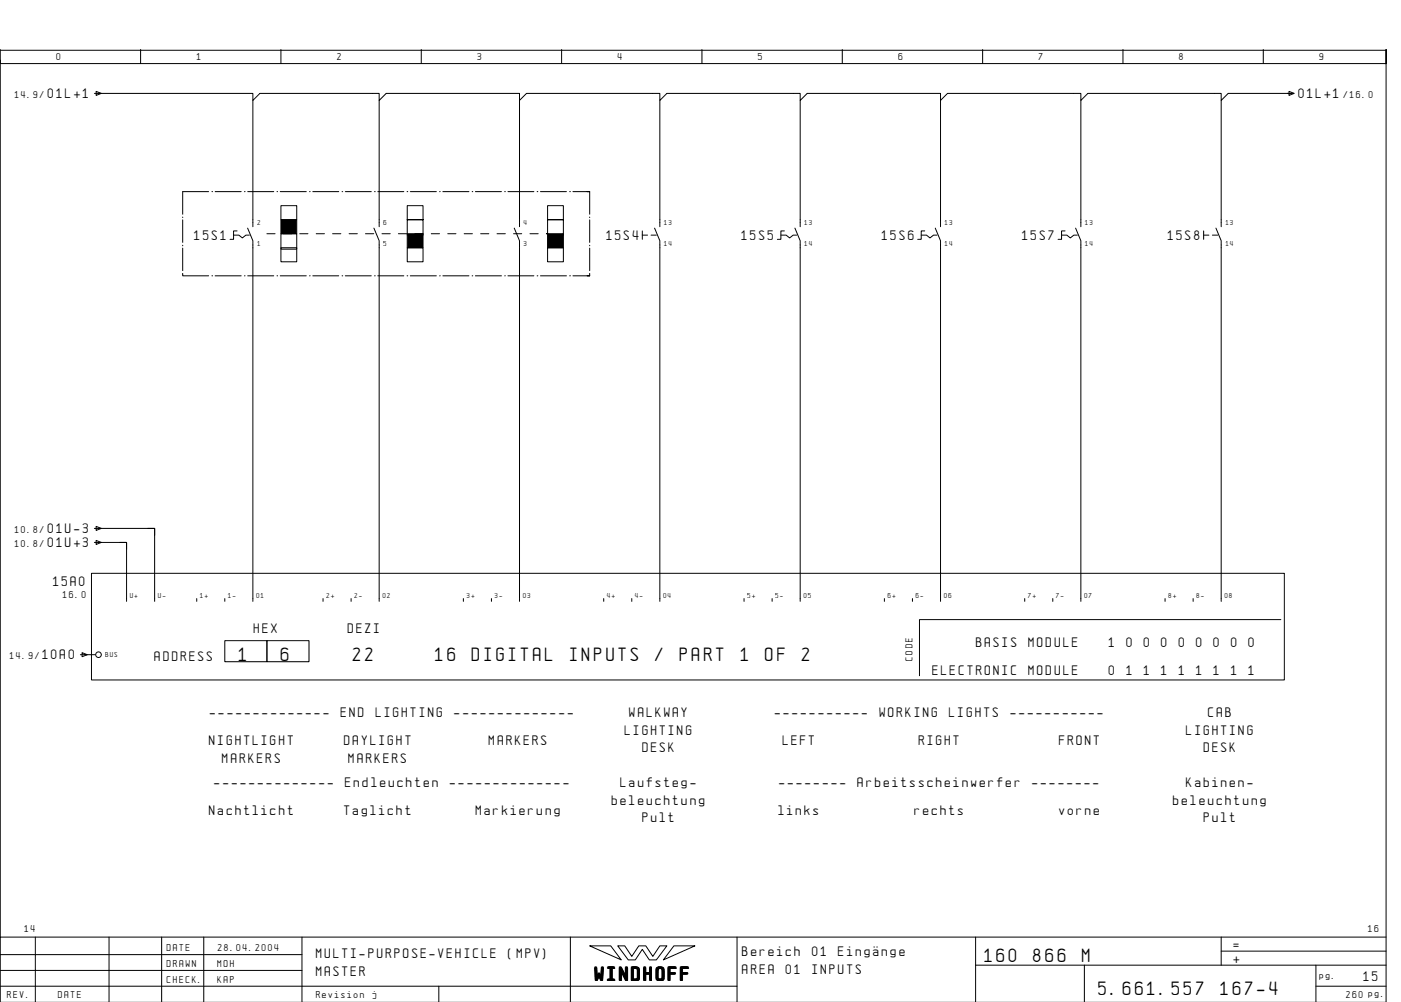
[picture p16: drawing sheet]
<svg xmlns="http://www.w3.org/2000/svg" width="399mm" height="286mm" viewBox="0 0 399 286" stroke-linecap="round" stroke-linejoin="round" font-family="sans-serif">
<defs><g id="words">
<g font-size="4.4">
<text x="68.1" y="188.4">1</text>
<text x="80.1" y="188.4">6</text>
<text x="100.6" y="188.4">22</text>
<text x="124.1" y="188.4">16</text>
<text x="134.5" y="188.4">DIGITAL</text>
<text x="162.4" y="188.4">INPUTS</text>
<text x="186.8" y="188.4">/</text>
<text x="193.7" y="188.4">PART</text>
<text x="211.1" y="188.4">1</text>
<text x="218.1" y="188.4">OF</text>
<text x="228.6" y="188.4">2</text>
<text x="280.6" y="274.1">160</text>
<text x="294.5" y="274.1">866</text>
<text x="308.4" y="274.1">M</text>
<text x="169.5" y="279.3">WINDHOFF</text>
<text x="313.1" y="283.6">5.661.557</text>
<text x="347.9" y="283.6">167-4</text>
</g>
<g font-size="3.1">
<text x="13.6" y="27.9">01L+1</text>
<text x="370.1" y="27.9">01L+1</text>
<text x="55.4" y="68.4">15S1</text>
<text x="172.9" y="68.4">15S4</text>
<text x="211.4" y="68.4">15S5</text>
<text x="251.4" y="68.4">15S6</text>
<text x="291.4" y="68.4">15S7</text>
<text x="332.9" y="68.4">15S8</text>
<text x="13.6" y="151.9">01U-3</text>
<text x="13.6" y="155.9">01U+3</text>
<text x="15.1" y="166.9">15A0</text>
<text x="72.3" y="180.4">HEX</text>
<text x="99.1" y="180.4">DEZI</text>
<text x="278.2" y="184.4">BASIS</text>
<text x="293.2" y="184.4">MODULE</text>
<text x="316.1" y="184.4">1</text>
<text x="321.1" y="184.4">0</text>
<text x="326" y="184.4">0</text>
<text x="331" y="184.4">0</text>
<text x="336" y="184.4">0</text>
<text x="341" y="184.4">0</text>
<text x="345.9" y="184.4">0</text>
<text x="350.9" y="184.4">0</text>
<text x="355.9" y="184.4">0</text>
<text x="12.1" y="187.9">10A0</text>
<text x="44.1" y="188.4">ADDRESS</text>
<text x="265.8" y="192.4">ELECTRONIC</text>
<text x="293.2" y="192.4">MODULE</text>
<text x="316.1" y="192.4">0</text>
<text x="321.1" y="192.4">1</text>
<text x="326" y="192.4">1</text>
<text x="331" y="192.4">1</text>
<text x="336" y="192.4">1</text>
<text x="341" y="192.4">1</text>
<text x="345.9" y="192.4">1</text>
<text x="350.9" y="192.4">1</text>
<text x="355.9" y="192.4">1</text>
<text x="59.8" y="204.4">--------------</text>
<text x="97.2" y="204.4">END</text>
<text x="107.1" y="204.4">LIGHTING</text>
<text x="129.5" y="204.4">--------------</text>
<text x="178.1" y="209.4">LIGHTING</text>
<text x="179.4" y="204.4">WALKWAY</text>
<text x="220.8" y="204.4">-----------</text>
<text x="250.7" y="204.4">WORKING</text>
<text x="270.6" y="204.4">LIGHTS</text>
<text x="288" y="204.4">-----------</text>
<text x="338.1" y="209.4">LIGHTING</text>
<text x="344.3" y="204.4">CAB</text>
<text x="59.6" y="212.4">NIGHTLIGHT</text>
<text x="98.1" y="212.4">DAYLIGHT</text>
<text x="139.4" y="212.4">MARKERS</text>
<text x="183.1" y="214.4">DESK</text>
<text x="223.1" y="212.4">LEFT</text>
<text x="261.9" y="212.4">RIGHT</text>
<text x="301.9" y="212.4">FRONT</text>
<text x="343.1" y="214.4">DESK</text>
<text x="63.4" y="217.4">MARKERS</text>
<text x="99.4" y="217.4">MARKERS</text>
<text x="61.1" y="224.4">--------------</text>
<text x="98.4" y="224.4">Endleuchten</text>
<text x="128.2" y="224.4">--------------</text>
<text x="176.9" y="224.4">Laufsteg-</text>
<text x="222.1" y="224.4">--------</text>
<text x="244.4" y="224.4">Arbeitsscheinwerfer</text>
<text x="294.2" y="224.4">--------</text>
<text x="338.1" y="224.4">Kabinen-</text>
<text x="59.6" y="232.4">Nachtlicht</text>
<text x="98.1" y="232.4">Taglicht</text>
<text x="135.6" y="232.4">Markierung</text>
<text x="174.4" y="229.4">beleuchtung</text>
<text x="221.9" y="232.4">links</text>
<text x="260.6" y="232.4">rechts</text>
<text x="301.9" y="232.4">vorne</text>
<text x="334.4" y="229.4">beleuchtung</text>
<text x="183.1" y="234.4">Pult</text>
<text x="343.1" y="234.4">Pult</text>
<text x="90.1" y="273.1">MULTI-PURPOSE-VEHICLE</text>
<text x="144.8" y="273.1">(MPV)</text>
<text x="211.6" y="272.6">Bereich</text>
<text x="231.5" y="272.6">01</text>
<text x="238.9" y="272.6">EingÑnge</text>
<text x="351.6" y="270.6">=</text>
<text x="351.6" y="274.6">+</text>
<text x="90.1" y="278.1">MASTER</text>
<text x="211.6" y="277.6">AREA</text>
<text x="224" y="277.6">01</text>
<text x="231.5" y="277.6">INPUTS</text>
<text x="388.6" y="279.6">15</text>
</g>
<g font-size="2.3">
<text x="16.1" y="17.1">0</text>
<text x="56.1" y="17.1">1</text>
<text x="96.1" y="17.1">2</text>
<text x="136.1" y="17.1">3</text>
<text x="176.1" y="17.1">4</text>
<text x="216.1" y="17.1">5</text>
<text x="256.1" y="17.1">6</text>
<text x="296.1" y="17.1">7</text>
<text x="336.1" y="17.1">8</text>
<text x="376.1" y="17.1">9</text>
<text x="4.2" y="27.9">14.9/</text>
<text x="383" y="27.9">/16.0</text>
<text x="4.2" y="151.9">10.8/</text>
<text x="4.2" y="155.9">10.8/</text>
<text x="17.9" y="170.4">16.0</text>
<text x="2.8" y="187.9">14.9/</text>
<text x="260.1" y="188.4" transform="rotate(-90 260.1 188.4)">CODE</text>
<text x="7" y="265.6">14</text>
<text x="390" y="265.6">16</text>
<text x="47.6" y="271.1">DATE</text>
<text x="47.6" y="275.6">DRAWN</text>
<text x="62" y="275.6">MOH</text>
<text x="62.1" y="271.1">28.04.2004</text>
<text x="47.6" y="280.1">CHECK.</text>
<text x="62" y="280.1">KAP</text>
<text x="376.1" y="279.1">pg.</text>
<text x="2.1" y="284.6">REV.</text>
<text x="16.6" y="284.6">DATE</text>
<text x="90.1" y="284.6">Revision</text>
<text x="106.2" y="284.6">j</text>
<text x="383.7" y="284.6">260 pg.</text>
</g>
<g font-size="1.6">
<text x="73.4" y="64.1">2</text>
<text x="109.4" y="64.1">6</text>
<text x="149.4" y="64.1">4</text>
<text x="189.4" y="64.1">13</text>
<text x="229.4" y="64.1">13</text>
<text x="269.4" y="64.1">13</text>
<text x="309.4" y="64.1">13</text>
<text x="349.4" y="64.1">13</text>
<text x="73.4" y="70.1">1</text>
<text x="109.4" y="70.1">5</text>
<text x="149.4" y="70.1">3</text>
<text x="189.4" y="70.1">14</text>
<text x="229.4" y="70.1">14</text>
<text x="269.4" y="70.1">14</text>
<text x="309.4" y="70.1">14</text>
<text x="349.4" y="70.1">14</text>
<text x="37.1" y="170.4">U+</text>
<text x="45.1" y="170.4">U-</text>
<text x="57.1" y="170.4">1+</text>
<text x="65.1" y="170.4">1-</text>
<text x="73.1" y="170.4">01</text>
<text x="93.1" y="170.4">2+</text>
<text x="101.1" y="170.4">2-</text>
<text x="109.1" y="170.4">02</text>
<text x="133.1" y="170.4">3+</text>
<text x="141.1" y="170.4">3-</text>
<text x="149.1" y="170.4">03</text>
<text x="173.1" y="170.4">4+</text>
<text x="181.1" y="170.4">4-</text>
<text x="189.1" y="170.4">04</text>
<text x="213.1" y="170.4">5+</text>
<text x="221.1" y="170.4">5-</text>
<text x="229.1" y="170.4">05</text>
<text x="253.1" y="170.4">6+</text>
<text x="261.1" y="170.4">6-</text>
<text x="269.1" y="170.4">06</text>
<text x="293.1" y="170.4">7+</text>
<text x="301.1" y="170.4">7-</text>
<text x="309.1" y="170.4">07</text>
<text x="333.1" y="170.4">8+</text>
<text x="341.1" y="170.4">8-</text>
<text x="349.1" y="170.4">08</text>
<text x="30.1" y="187.3">BUS</text>
</g>
</g></defs>
<g fill="none" stroke="#000" stroke-width=".29">
<path d="M.1 14.1v4h395v-4v271.6M.1 17.1v250M.1 14.3h395M40.1 14.1v4M80.1 14.1v4M120.1 14.1v4M160.1 14.1v4M200.1 14.1v4M240.1 14.1v4M280.1 14.1v4M320.1 14.1v4M360.1 14.1v4"/>
<path d="M26.9 26.6h45.2v2l2-2h34v2l2-2h38v2l2-2h38v2l2-2h38v2l2-2h38v2l2-2h38v2l2-2h38v2l2-2h18.7M27.4 26l1.5 .6-1.5 .6zM72.1 28.6v36M108.1 28.6v36M148.1 28.6v36M188.1 28.6v36M228.1 28.6v36M268.1 28.6v36M308.1 28.6v36M348.1 28.6v36M367.4 26l1.5 .6-1.5 .6zM59.5 54.6h-7.4v6.5"/>
<path d="M60.4 54.6h.2M61.3 54.6h7.5M69.7 54.6h.2M70.6 54.6h7.4M78.9 54.6h.2M79.9 54.6h7.4M80.1 58.6h4.5v4h-4.5zM88.2 54.6h.2M89.2 54.6h7.3M97.5 54.6h.2M98.4 54.6h7.4M106.7 54.6h.2"/>
<path d="M107.7 54.6h7.4M116 54.6h.2M116.1 58.6h4.5v4h-4.5h4.5v4.4h-4.5zM117 54.6h7.4M125.3 54.6h.2M126.2 54.6h7.4M134.6 54.6h.2M135.5 54.6h7.4M143.9 54.6h.1M144.8 54.6h7.4M153.1 54.6h.2M154 54.6h7.5"/>
<path d="M156.1 58.6h4.5v4h-4.5h4.5v4.4h-4.5zM162.4 54.6h.2M163.3 54.6h4.8h-.7M168.1 54.6v6.5M52.1 78v.6h7.4M52.1 61.9v.1M52.1 62.7v6.4M52.1 69.9v.2M52.1 70.7v6.4M60.4 78.6h.2M61.3 78.6h7.5M66.6 67h1.5l1 .8 1-.8h1"/>
<path d="M67.6 65.8h-1v2.4h-1M69.7 78.6h.2M70.6 65l1.5 3.6v102.8M70.6 78.6h7.4M76.1 66.6h2.3M78.9 78.6h.2M79.9 78.6h7.4M80.1 66.6h4.5v4.4h-4.5zM80.1 70.6h4.5v4h-4.5zM80.8 66.6h2.3M85.4 66.6h2.4M88.2 78.6h.2"/>
<path d="M89.2 78.6h7.3M90.1 66.6h2.4M94.8 66.6h2.4M97.5 78.6h.2M98.4 78.6h7.4M99.5 66.6h2.4M104.2 66.6h2.3M106.6 65l1.5 3.6v102.8M106.7 78.6h.2M107.7 78.6h7.4M108.9 66.6h2.3M113.6 66.6h2.3"/>
<path d="M116 78.6h.2M116.1 70.6h4.5v4h-4.5zM117 78.6h7.4M118.3 66.6h2.3M122.9 66.6h2.4M125.3 78.6h.2M126.2 78.6h7.4M127.6 66.6h2.3M132.3 66.6h2.3M134.6 78.6h.2M135.5 78.6h7.4M137 66.6h2.3"/>
<path d="M141.7 66.6h2.3M143.9 78.6h.1M144.8 78.6h7.4M146.4 66.6h2.3M146.6 65l1.5 3.6v102.8M151 66.6h2.4M153.1 78.6h.2M154 78.6h7.5M155.7 66.6h.4h-.2M156.1 70.6h4.5v4h-4.5zM162.4 78.6h.2M163.3 78.6h4.8h-.7"/>
<path d="M168.1 61.9v.1M168.1 62.7v6.4M168.1 69.9v.2M168.1 70.7v6.4M168.1 78v.6M183.1 67h1.5M183.1 65.8v2.4M185.6 67h1.5M186.6 65l1.5 3.6v102.8M222.6 67h1.5l1 .8 1-.8h1M223.6 65.8h-1v2.4h-1M226.6 65l1.5 3.6v102.8"/>
<path d="M262.6 67h1.5l1 .8 1-.8h1M263.6 65.8h-1v2.4h-1M266.6 65l1.5 3.6v102.8M302.6 67h1.5l1 .8 1-.8h1M303.6 65.8h-1v2.4h-1M306.6 65l1.5 3.6v102.8M343.1 67h1.5M343.1 65.8v2.4M345.6 67h1.5M346.6 65l1.5 3.6v102.8M26.9 150.6h1.8M26.9 154.6h1.8"/>
<path d="M27.4 150l1.5 .6-1.5 .6zM27.4 154l1.5 .6-1.5 .6zM28.1 154.6h8v16.8M28.1 150.6h16v20.8M34.1 154.6h2v2M42.1 150.6h2v2M26.1 163.4h340v30.4h-340zM56.1 170.6v.8M64.1 170.6v.8M92.1 170.6v.8M100.1 170.6v.8M132.1 170.6v.8"/>
<path d="M140.1 170.6v.8M172.1 170.6v.8M180.1 170.6v.8M212.1 170.6v.8M220.1 170.6v.8M252.1 170.6v.8M260.1 170.6v.8M292.1 170.6v.8M300.1 170.6v.8M332.1 170.6v.8M340.1 170.6v.8M365.1 176.6h-103v16"/>
<path d="M22.9 186.6h4.2M23.4 186l1.5 .6-1.5 .6zM64.1 182.6h12v6h-12zM76.1 182.6h12v6h-12zM10.1 267.1v18.5M31.1 267.1v18.5M46.1 267.1v18.6M58.1 267.1v18.6M86.1 272.1h-86M86.1 276.6h-86M86.1 267.1v18.6M162.6 267.1v18.6"/>
<path d="M168.1 269.6h6l3 4zM176.1 269.6h2l2 3 2-3h2l2 3 2-3h2l-3 4h-2l-2-3-2 3h-2zM192.1 269.6h6l-9 4zM210.1 267.1v18.6M278.1 275.1h117M278.1 267.1v18.6M309.1 275.1v10.6M348.1 271.1h47M348.1 267.1v8M375.1 275.1v10.6M395.1 267.1h-395v18.6M125.1 281.1v4.6"/>
<path d="M210.1 281.1h-210M375.1 281.1h20"/>
<circle cx="28.1" cy="186.6" r=".8"/>
</g>
<path d="M80.1 62.6h4.5v4h-4.5zM116.1 66.6h4.5v4h-4.5zM156.1 66.6h4.5v4h-4.5z" fill="#000" stroke="#000" stroke-width=".29"/>
<use href="#words"/>
</svg>
